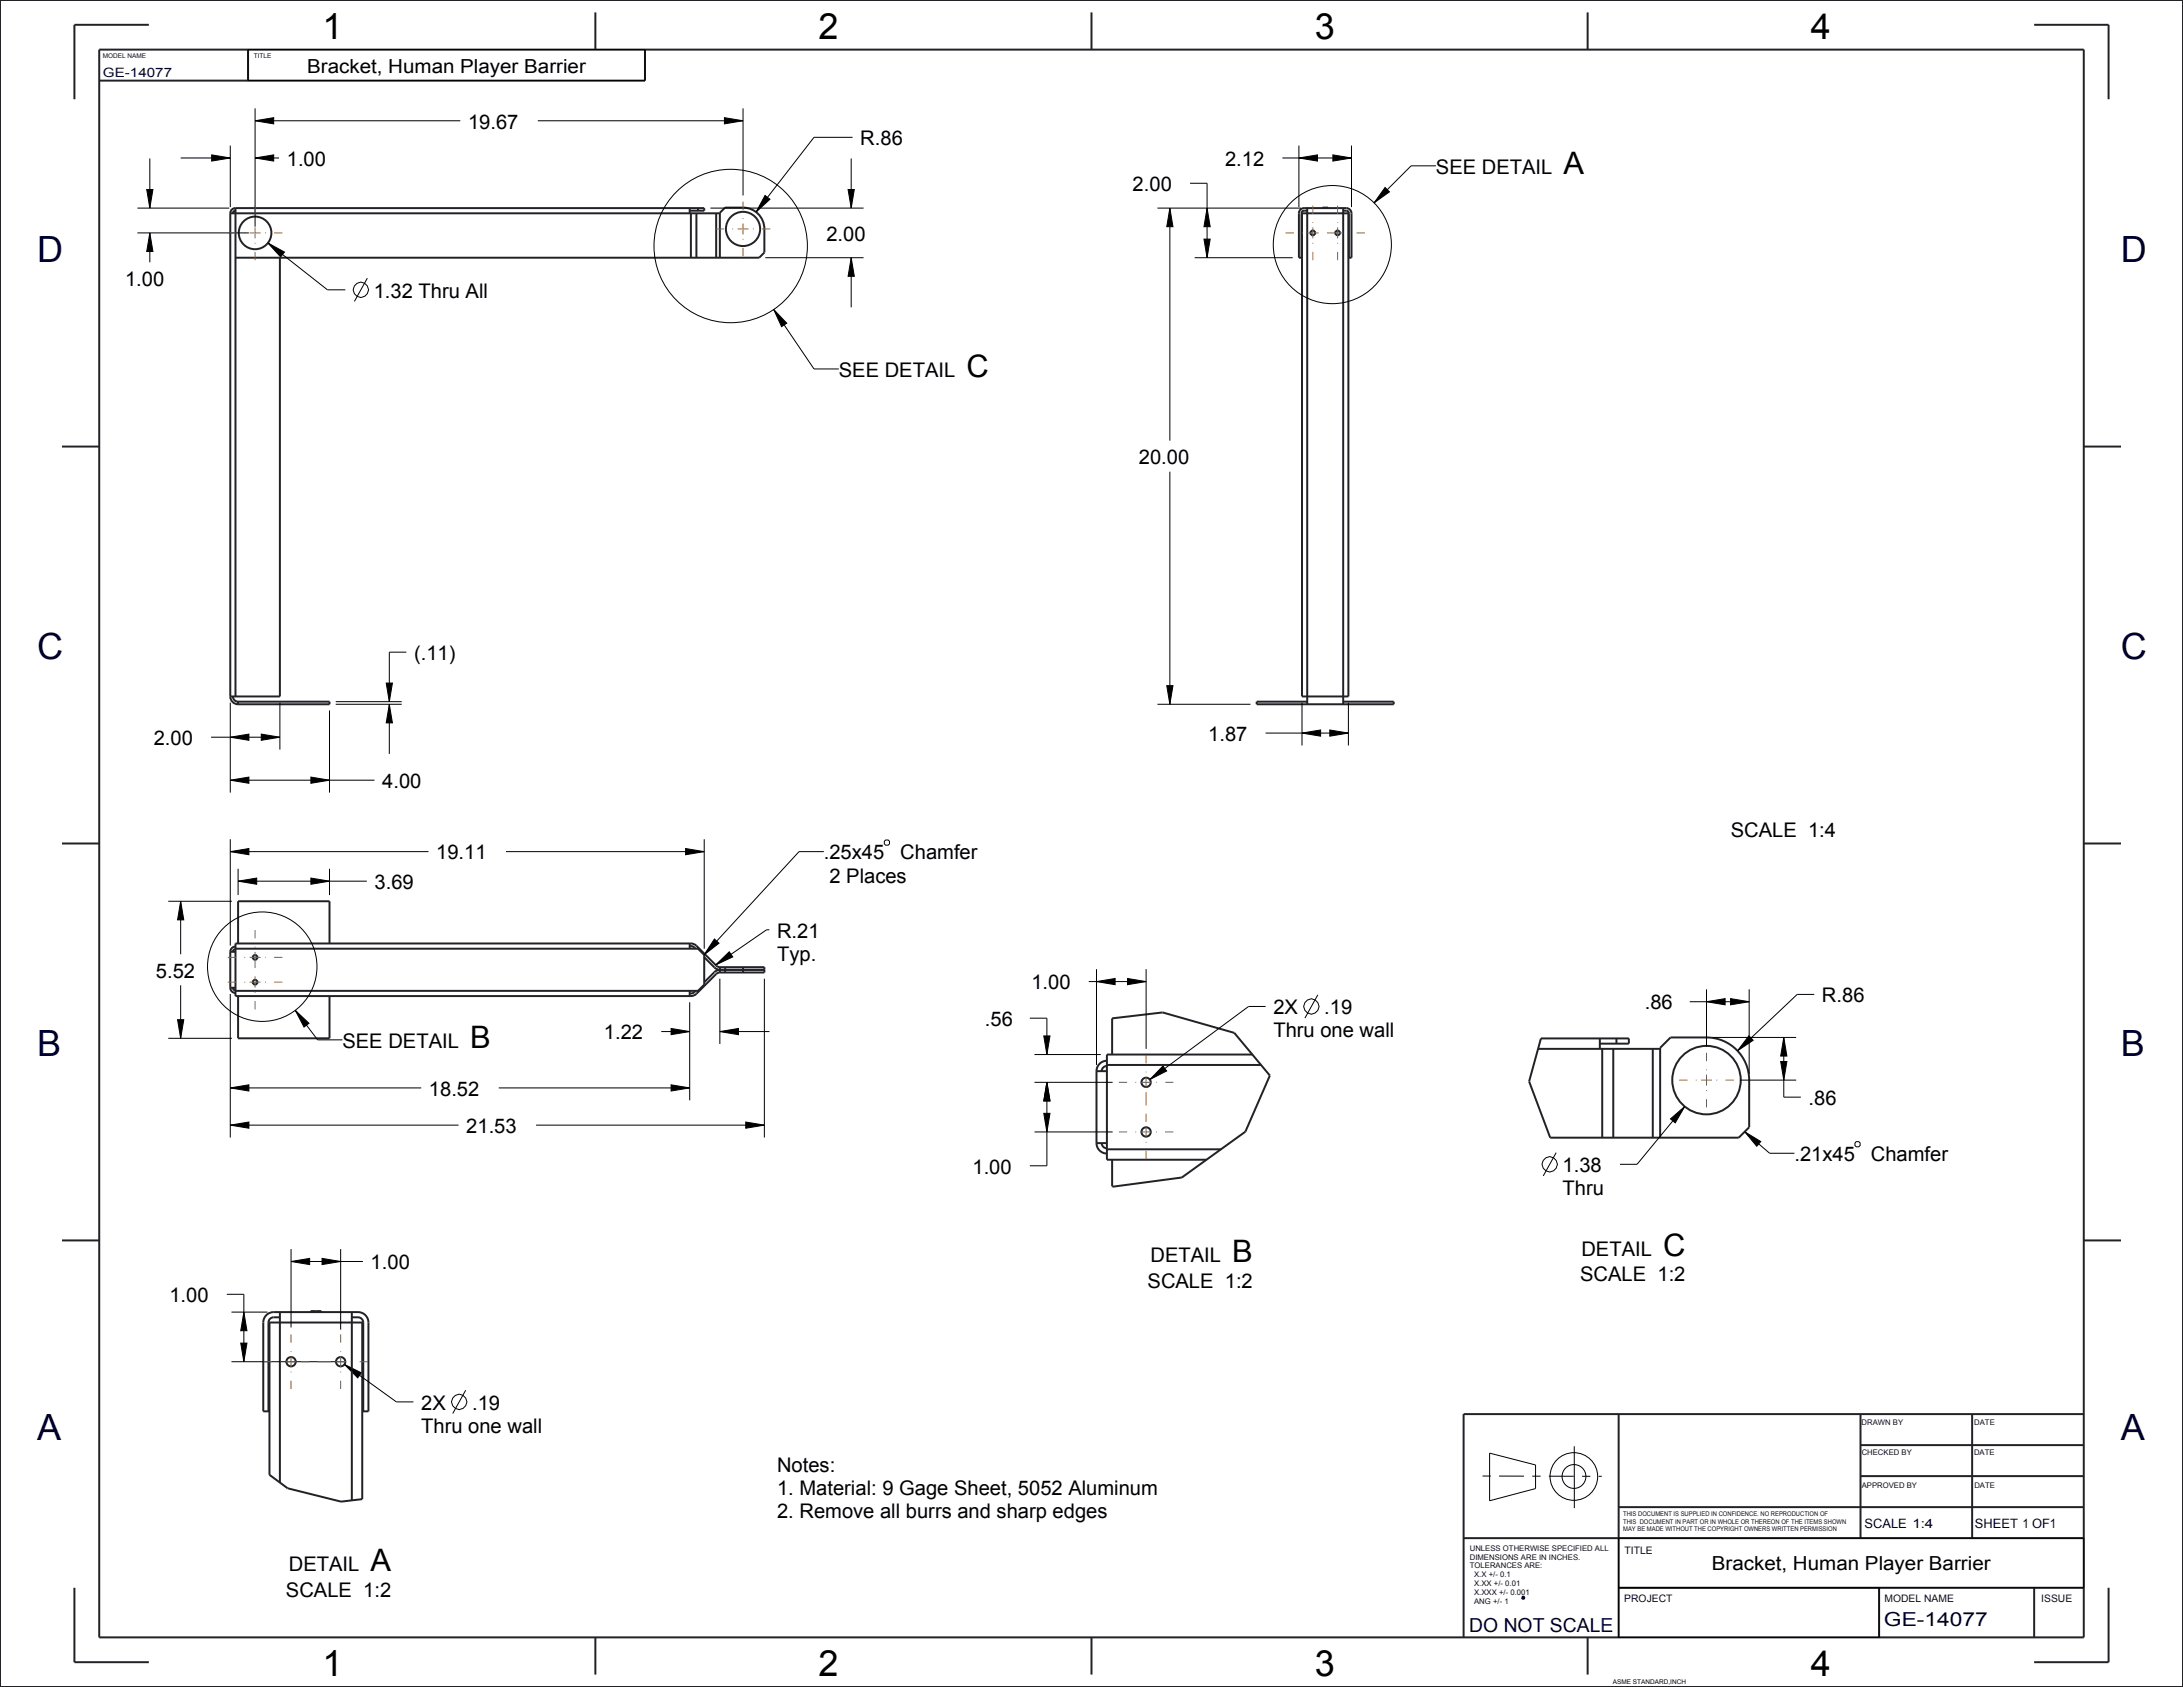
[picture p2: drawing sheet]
<svg xmlns="http://www.w3.org/2000/svg" width="559mm" height="432mm" viewBox="0 0 559 432" stroke-linecap="round" stroke-linejoin="round" font-family="sans-serif">
<defs><g id="words">
<g font-size="9.2">
<text x="82.5" y="9.9">1</text>
<text x="209.5" y="9.9">2</text>
<text x="336.5" y="9.9">3</text>
<text x="463.5" y="9.9">4</text>
<text x="82.5" y="429">1</text>
<text x="209.5" y="429">2</text>
<text x="336.5" y="429">3</text>
<text x="463.5" y="429">4</text>
</g>
<g font-size="9.2" fill="#003">
<text x="9.5" y="67.1">D</text>
<text x="542.9" y="67.1">D</text>
<text x="9.5" y="168.7">C</text>
<text x="542.9" y="168.7">C</text>
<text x="9.5" y="270.3">B</text>
<text x="542.9" y="270.3">B</text>
<text x="9.5" y="368.7">A</text>
<text x="542.9" y="368.7">A</text>
</g>
<g font-size="7.9">
<text x="400.3" y="44.4">A</text>
<text x="247.4" y="96.4">C</text>
<text x="120.3" y="268.1">B</text>
<text x="315.4" y="323.1">B</text>
<text x="425.7" y="321.4">C</text>
<text x="94.9" y="402.2">A</text>
</g>
<g font-size="5.2">
<text x="119.8" y="32.9">19.67</text>
<text x="220.2" y="37.1">R.86</text>
<text x="73.4" y="42.4">1.00</text>
<text x="313.6" y="42.4">2.12</text>
<text x="367.6" y="44.4">SEE DETAIL</text>
<text x="289.9" y="48.9">2.00</text>
<text x="211.5" y="61.6">2.00</text>
<text x="32" y="73.1">1.00</text>
<text x="95.7" y="76.2">1.32 Thru All</text>
<text x="214.7" y="96.4">SEE DETAIL</text>
<text x="291.5" y="118.7">20.00</text>
<text x="106" y="168.9">(.11)</text>
<text x="39.3" y="190.7">2.00</text>
<text x="309.3" y="189.6">1.87</text>
<text x="97.8" y="201.7">4.00</text>
<text x="443" y="214.3">SCALE 1:4</text>
<text x="111.7" y="220">19.11</text>
<text x="210.9" y="220">.25x45</text>
<text x="230.4" y="220">Chamfer</text>
<text x="95.9" y="227.5">3.69</text>
<text x="212.3" y="225.9">2 Places</text>
<text x="198.9" y="240">R.21</text>
<text x="198.9" y="245.9">Typ.</text>
<text x="39.9" y="250.2">5.52</text>
<text x="264" y="253.2">1.00</text>
<text x="466.4" y="256.5">R.86</text>
<text x="252.1" y="262.6">.56</text>
<text x="326" y="259.6">2X</text>
<text x="339" y="259.6">.19</text>
<text x="421" y="258.4">.86</text>
<text x="87.7" y="268.1">SEE DETAIL</text>
<text x="154.6" y="266">1.22</text>
<text x="326" y="265.6">Thru one wall</text>
<text x="109.8" y="280.4">18.52</text>
<text x="463" y="282.8">.86</text>
<text x="119.4" y="290">21.53</text>
<text x="400" y="300">1.38</text>
<text x="459.3" y="297.2">.21x45</text>
<text x="478.9" y="297.2">Chamfer</text>
<text x="248.9" y="300.4">1.00</text>
<text x="400" y="306">Thru</text>
<text x="294.5" y="323.1">DETAIL</text>
<text x="404.8" y="321.4">DETAIL</text>
<text x="94.9" y="324.9">1.00</text>
<text x="293.7" y="329.6">SCALE 1:2</text>
<text x="404.5" y="327.9">SCALE 1:2</text>
<text x="43.4" y="333.3">1.00</text>
<text x="107.8" y="360.8">2X</text>
<text x="120.9" y="360.8">.19</text>
<text x="107.8" y="366.8">Thru one wall</text>
<text x="198.9" y="376.7">Notes:</text>
<text x="198.9" y="382.7">1. Material: 9 Gage Sheet, 5052 Aluminum</text>
<text x="198.9" y="388.6">2. Remove all burrs and sharp edges</text>
<text x="73.9" y="402.2">DETAIL</text>
<text x="73.2" y="408.7">SCALE 1:2</text>
</g>
<g font-size="5">
<text x="78.6" y="18.6">Bracket, Human Player Barrier</text>
<text x="438.2" y="402">Bracket, Human Player Barrier</text>
</g>
<g font-size="5" fill="#003">
<text x="376.1" y="417.6">DO NOT SCALE</text>
<text x="482.2" y="416.2">GE-14077</text>
</g>
<g font-size="3.3" fill="#003">
<text x="26.3" y="19.8">GE-14077</text>
<text x="477.3" y="391">SCALE 1:4</text>
<text x="505.6" y="391.1">SHEET 1 OF1</text>
</g>
<g font-size="2.6" fill="#003">
<text x="415.9" y="397.9">TITLE</text>
<text x="415.8" y="410.1">PROJECT</text>
<text x="482.4" y="410">MODEL NAME</text>
<text x="522.5" y="410.1">ISSUE</text>
</g>
<g font-size="2" fill="#003">
<text x="476.5" y="364.7">DRAWN BY</text>
<text x="505.4" y="364.7">DATE</text>
<text x="476.5" y="372.5">CHECKED BY</text>
<text x="505.3" y="372.5">DATE</text>
<text x="476.6" y="380.8">APPROVED BY</text>
<text x="505.4" y="380.8">DATE</text>
<text x="376.2" y="396.9">UNLESS OTHERWISE SPECIFIED ALL</text>
<text x="376.2" y="399.2">DIMENSIONS ARE IN INCHES.</text>
<text x="376.2" y="401.5">TOLERANCES ARE:</text>
<text x="377.3" y="403.7">X.X +/- 0.1</text>
<text x="377.3" y="406">X.XX +/- 0.01</text>
<text x="377.3" y="408.3">X.XXX +/- 0.001</text>
<text x="377.3" y="410.6">ANG +/- 1</text>
</g>
<g font-size="1.7" fill="#003">
<text x="26.3" y="14.9">MODEL NAME</text>
<text x="65" y="14.8">TITLE</text>
<text x="415.5" y="388.1">THIS DOCUMENT IS SUPPLIED IN CONFIDENCE. NO REPRODUCTION OF</text>
<text x="415.5" y="390">THIS DOCUMENT IN PART OR IN WHOLE OR THEREON OF THE ITEMS SHOWN</text>
<text x="415.5" y="391.9">MAY BE MADE WITHOUT THE COPYRIGHT OWNERS WRITTEN PERMISSION</text>
</g>
<text font-size="1.7" x="412.9" y="431.1">ASME STANDARD,INCH</text>
</g></defs>
<path d="M389.6 408.8l.4-.1 .2 .4-.4 .1z" fill="none" stroke="#003" stroke-width=".51"/>
<g fill="#000">
<path d="M65.3 30.9l4.8-.8v1.6zM185.4 30.1l4.8 .8-4.8 .8zM37.6 48.5h1.5l-.7 4.8zM38.4 59.6l.7 4.8h-1.5zM54.2 39.6l4.7 .8-4.7 .8zM65.3 40.4l4.8-.8v1.6zM195.8 50l1.3 1-3.6 3.3zM217.1 48.5h1.6l-.8 4.8zM299.5 53.3l.8 4.7h-1.6zM309 53.3l.8 4.7h-1.6zM332.5 40.4l4.8-.8v1.6zM341.2 39.6l4.8 .8-4.8 .8z"/>
<path d="M354.5 48l1.2 1.1-4 2.8zM68.6 62.2l4.2 2.3-1 1.3zM198.1 79.2l3.3 3.5-1.3 .9zM217.9 66l.8 4.7h-1.6zM308.2 61.2h1.6l-.8 4.8zM98.9 174.8h1.5l-.7 4.8zM58.9 188.7l4.8-.8v1.6zM58.9 199.7l4.8-.8v1.6zM66.9 187.9l4.7 .8-4.7 .8zM79.6 198.9l4.7 .8-4.7 .8zM99.7 180.3l.7 4.7h-1.5zM298.7 175.5h1.6l-.8 4.8z"/>
<path d="M333.3 187.6l4.7-.8v1.6zM340.4 186.8l4.8 .8-4.8 .8zM58.9 218l4.8-.8v1.6zM175.5 217.2l4.8 .8-4.8 .8zM46.2 230.7l.8 4.7h-1.5zM60.9 225.5l4.8-.8v1.6zM79.6 224.7l4.7 .8-4.7 .8zM75.6 258.6l3.5 3.3-1.3 1zM182.9 240.3l1.1 1.1-3.8 3zM183.2 247l3.5-3.4 .9 1.3zM280.7 251.2l4.7-.7v1.5zM288.6 250.5l4.8 .7-4.8 .8z"/>
<path d="M436.8 256.4l4.8-.8v1.6zM443 255.6l4.7 .8-4.7 .8zM45.5 261h1.5l-.8 4.8zM58.9 278.5l4.8-.8v1.6zM171.8 277.7l4.7 .8-4.7 .8zM171.8 263.2l4.7 .8-4.7 .8zM184.3 264l4.7-.8v1.6zM267.2 265.2h1.6l-.8 4.7zM268 277l.8 4.8h-1.6zM297.7 272.8l.9 1.3-4.3 2.2zM447.7 265.1l1.1 1.2-4 2.7zM456.6 265.5l.8 4.8h-1.6z"/>
<path d="M455.8 271.7h1.6l-.8 4.8zM58.9 288l4.8-.8v1.6zM190.9 287.2l4.8 .8-4.8 .8zM267.2 285h1.6l-.8 4.7zM427.6 286.4l3.7-3.2-2.5 4.2zM446.6 289.7l4.1 2.5-1 1.2zM62.4 335.8l.8 4.8h-1.6zM74.5 322.9l4.8-.8v1.6zM82.4 322.1l4.8 .8-4.8 .8zM61.6 343.8h1.6l-.8 4.7zM88.2 349.2l4.3 2.2-.9 1.3z"/>
</g>
<g fill="none" stroke="#000" stroke-width=".26">
<path d="M63.5 12.7h101.6v7.9h-101.6zM54.2 39.6l4.7 .8-4.7 .8zM58.9 37.3v15.7M65.3 30.9l4.8-.8v1.6zM65.3 27.7v30.3M65.3 30.9h52.5M137.7 30.9h52.5M185.4 30.1l4.8 .8-4.8 .8zM190.2 27.7v22.3M218.2 35.2h-9.8l-14.9 19.1M332.5 37.3v15.7M341.2 39.6l4.8 .8-4.8 .8z"/>
<path d="M346 37.3v15.7M35.2 59.6h28.5M35.2 53.3h23.5M37.6 48.5h1.5l-.7 4.8zM38.4 59.6l.7 4.8h-1.5zM38.4 40.6v12.7M38.4 59.6v7.5M46.2 40.4h12.7M65.3 40.4l4.8-.8v1.6zM65.3 40.4h6.1M181.9 53.3h39.2M195.8 50l1.3 1-3.6 3.3z"/>
<path d="M217.1 48.5h1.6l-.8 4.8zM217.9 40.6v12.7M296.3 53.3h36.7M299.5 53.3l.8 4.7h-1.6zM299.5 53.3v59.5M304.6 46.9h4.4v19.1M309 53.3l.8 4.7h-1.6zM328.3 40.4h17.7M332.5 40.4l4.8-.8v1.6zM354.5 48l1.2 1.1-4 2.8zM367.6 42.4h-6.4l-9.5 9.5M68.6 62.2l4.2 2.3-1 1.3z"/>
<path d="M68.6 62.2l15.2 12h4.6M94 71.2l-3.3 6M195.9 66h25.2M198.1 79.2l3.3 3.5-1.3 .9zM198.1 79.2l10.3 15.2h6.3M217.9 66l.8 4.7h-1.6zM217.9 66v12.7M305.8 66h25.1M308.2 61.2h1.6l-.8 4.8zM299.5 120.7v59.6M58.9 179.9v23M71.6 179.9v12"/>
<path d="M85.9 179.6h16.9M98.9 174.8h1.5l-.7 4.8zM104 166.9h-4.3v12.7M298.7 175.5h1.6l-.8 4.8zM333.3 179.9v10.9M345.2 179.9v10.9M54 188.7h17.6M58.9 188.7l4.8-.8v1.6zM58.9 199.7l4.8-.8v1.6zM58.9 199.7h37M66.9 187.9l4.7 .8-4.7 .8zM79.6 198.9l4.7 .8-4.7 .8z"/>
<path d="M84.3 181.9v21M85.9 180.3h16.9M99.7 180.3l.7 4.7h-1.5zM99.7 180.3v12.7M296.3 180.3h23.8M324 187.6h21.2M333.3 187.6l4.7-.8v1.6zM340.4 186.8l4.8 .8-4.8 .8zM58.9 218l4.8-.8v1.6zM58.9 214.8v27.2M58.9 218h50.8M129.5 218h50.8"/>
<path d="M175.5 217.2l4.8 .8-4.8 .8zM180.3 214.8v28M210.9 218h-6.4l-24.3 26.4M226.7 215h.7l.3 .3v.7l-.3 .3h-.7l-.3-.3v-.7zM43.1 230.7h16.3M46.2 230.7l.8 4.7h-1.5zM46.2 230.7v13.6M60.9 225.5l4.8-.8v1.6zM60.9 222.4v6.7M60.9 225.5h33M79.6 224.7l4.7 .8-4.7 .8zM84.3 222.4v6.7"/>
<path d="M196.9 238h-.7l-13 9M46.2 252.2v13.6M58.9 254.4v36.8M75.6 258.6l3.5 3.3-1.3 1zM75.6 258.6l5.7 7.6h6.4M176.5 256.5v25.1M182.9 240.3l1.1 1.1-3.8 3zM183.2 247l3.5-3.4 .9 1.3zM184.3 250.5v16.7M195.7 250.5v40.7M278.7 251.2h14.7M280.7 251.2l4.7-.7v1.5z"/>
<path d="M280.7 248.1v24.5M288.6 250.5l4.8 .7-4.8 .8zM293.4 248.1v20.4M324 257.6h-4.4l-25.3 18.7M337.3 254.6l-3.3 6M432.5 256.4h15.2M436.8 256.4l4.8-.8v1.6zM436.8 253.2v14.7M443 255.6l4.7 .8-4.7 .8zM447.7 253.2v21.7M464.4 254.5h-4.4l-15.2 14.5M43.1 265.8h16.3"/>
<path d="M45.5 261h1.5l-.8 4.8zM58.9 278.5l4.8-.8v1.6zM58.9 278.5h48.9M127.7 278.5h48.8M169.3 264h7.2M171.8 277.7l4.7 .8-4.7 .8zM171.8 263.2l4.7 .8-4.7 .8zM184.3 264l4.7-.8v1.6zM184.3 264h12.7M263.6 260.6h4.4v9.3M264.8 277h20M264.8 269.9h17"/>
<path d="M267.2 265.2h1.6l-.8 4.7zM268 277l.8 4.8h-1.6zM268 277v21.4h-4.4M297.7 272.8l.9 1.3-4.3 2.2zM438.4 265.5h21.4M445.4 276.5h14.4M447.7 265.1l1.1 1.2-4 2.7zM455.8 271.7h1.6l-.8 4.8zM456.6 265.5l.8 4.8h-1.6zM456.6 265.5v15.3h4.4M58.9 288l4.8-.8v1.6zM58.9 288h58.5"/>
<path d="M137.2 288h58.5M190.9 287.2l4.8 .8-4.8 .8zM264.8 289.7h20M267.2 285h1.6l-.8 4.7zM398.3 295l-3.3 6M427.6 286.4l3.7-3.2-2.5 4.2zM431.3 283.2l-12.3 14.8h-4.3M446.6 289.7l4.1 2.5-1 1.2zM446.6 289.7l6.4 5.5h6.3M475.2 292.2h.6l.3 .3v.7l-.3 .3h-.6l-.4-.3v-.7zM74.5 319.7v20.1M87.2 319.7v20.6"/>
<path d="M58.1 331.3h4.3v17.2M59.2 335.8h9.3M62.4 335.8l.8 4.8h-1.6zM74.5 322.9l4.8-.8v1.6zM74.5 322.9h18.4M82.4 322.1l4.8 .8-4.8 .8zM59.2 348.5h29M61.6 343.8h1.6l-.8 4.7zM88.2 349.2l4.3 2.2-.9 1.3zM88.2 349.2l13.3 9.6h4.3M119.2 355.8l-3.3 6M381.3 371.9l11.8 3.1v6l-11.8 3.1z"/>
<path d="M403 370.2v15.8M414.3 406.4h119.1v-12.7h-119.1v25.4h66.7v-12.7"/>
<circle cx="92.3" cy="74.2" r="1.95"/>
<circle cx="187" cy="63" r="19.6"/>
<circle cx="341" cy="62.6" r="15.1"/>
<circle cx="67.1" cy="247.4" r="14"/>
<circle cx="335.6" cy="257.6" r="1.95"/>
<circle cx="396.7" cy="298" r="1.95"/>
<circle cx="117.5" cy="358.8" r="1.95"/>
<circle cx="402.9" cy="377.9" r="6.1"/>
<circle cx="402.9" cy="377.9" r="3"/>
</g>
<path d="M379.5 377.8l30.5 .1" fill="none" stroke="#000" stroke-width=".26" stroke-dasharray="2.1 2.1 6.4 2.1" stroke-linecap="butt"/>
<g fill="none" stroke="#222226" stroke-width=".51">
<path d="M0 0h558.8v431.8h-558.8zM25.4 12.7h508v406.4h-508zM38.1 6.3h-19.1v19.1M63.5 12.7v7.9M152.4 3.2v9.5M165.1 12.7v7.9h-139.7M279.4 3.2v9.5M406.4 3.2v9.5M520.7 6.3h19.1v19.1M58.9 54.6v123.7M58.9 54.6h125.4M60.3 53.3a1.33 1.33 0 0 0-1.4 1.3"/>
<path d="M60.3 53.9a.67 .67 0 0 0-.7 .7M60.3 53.3v125M60.3 53.3h120v.6h-3.8M176.5 53.3v1.3M176.9 54.6v11.4M178.3 54.6v11.4M178.7 53.3v.6M183.3 54.6v11.4M333.2 54.6h12.1M333.2 54.6v11.4M333.3 54.6v123.7h11.9v-123.7M334.6 53.9h-.8a.67 .67 0 0 0-.6 .7"/>
<path d="M334.6 53.3v127M338.6 53.3h1.3M339.2 53.1v.2M343.8 53.9h.8a.67 .67 0 0 1 .7 .7v11.4M343.8 53.3v127M60.3 66h134l1.4-1.4v-6a5.5 5.5 0 0 0-5.5-5.5h-4.6l-1.3 1.4v11.5M71.6 66v112.3h-12.7M333.3 66h-.8v-11.4a1.33 1.33 0 0 1 1.3-1.3h10.8a1.33 1.33 0 0 1 1.4 1.3v11.4h-.8M15.9 114.3h9.5M533.4 114.3h9.5M58.9 178.3a2 2 0 0 0 2 2M59.6 178.3a1.33 1.33 0 0 0 1.3 1.3"/>
<path d="M60.9 179.6v.7M60.9 179.6h23.4v.7h-23.4M334.6 179.6h-12.9v.7h35.1v-.7h-13M15.9 215.9h9.5M533.4 215.9h9.5M58.9 252.8a1.33 1.33 0 0 0 1.4 1.4M58.9 243.6v9.2M58.9 252.8h1.4M58.9 243.6h1.4M59.6 252.8a.67 .67 0 0 0 .7 .7M60.3 242.3a1.33 1.33 0 0 0-1.4 1.3M60.3 243a.67 .67 0 0 0-.7 .6"/>
<path d="M60.3 242.8h118.4l1.6 1.6v7.6l-1.6 1.6h-118.4M60.9 241.5v-10.8h23.4v10.8M60.9 255v10.8h23.4v-10.8M176.5 242.2l.9 .1 .7 .5M176.5 241.5v1.3M176.5 253.6v1.4M178.1 253.6l-.7 .6-.9 .1M180.3 245l2.9 2.9 1.1 .3v-.6M184.3 248.3l-1.1 .3-2.9 2.8M184.3 248.3v.6M184.3 248.3h11.4M184.3 247.6l-.9-.4-5.4-5.4-1.1-.3h-116.6v13.5h116.6l1.1-.4 5.3-5.3 1-.4"/>
<path d="M184.3 247.6h11.4v1.3h-11.4M185.6 248.3v.6M185.6 247.6v.6M190.2 247.6v1.3M280.7 274.2v18.4M280.7 274.2h2.6M283.3 271.5a2.67 2.67 0 0 0-2.6 2.7M283.3 272.8a1.33 1.33 0 0 0-1.3 1.4M283.3 272.6h39.5M284.7 269.9v-9.2l12.9-1.6 18.3 5.3 9.2 10.9-6.3 14.4-16.3 11.7-17.6 2.3-.2-.1v-6.8M320.6 269.9h-37.3v26.9h25.5M393.7 268.5h31.3"/>
<path d="M409.5 267.1h7.5v-1.3h-22.6l-3 11 5.4 14.4h48.3l2.6-2.7v-12a10.9 10.9 0 0 0-10.9-11h-9.2l-2.6 2.7v23M409.5 265.8v2.7M410.1 268.5v22.7M413 268.5v22.7M413.8 265.8v1.3M423.1 268.5v22.7M280.7 292.6a2.67 2.67 0 0 0 2.6 2.7M280.7 292.6h2.6M282 292.6a1.33 1.33 0 0 0 1.3 1.3M283.3 294.2h29.2M15.9 317.5h9.5M533.4 317.5h9.5"/>
<path d="M68.7 338.5v22.7M68.7 338.5h24.3M69 338.5v39l4.6 3.4 13.7 3.5 5.4-.7v-45.2M71.6 337.2h-1.5a1.33 1.33 0 0 0-1.4 1.3M71.6 335.8v43.7M79.5 335.8v-.2h2.7v.2M80.9 335.6v.2M90.1 337.2h1.5a1.33 1.33 0 0 1 1.4 1.3M90.1 335.8v48.2M93 338.5v22.7M69 361.2h-1.6v-22.7a2.67 2.67 0 0 1 2.7-2.7h21.5a2.67 2.67 0 0 1 2.7 2.7v22.7h-1.6M414.3 361.9v57.2"/>
<path d="M476.3 377.8h57.1M476.3 369.9h57.1M476.3 361.9v31.8M504.8 361.9v31.8M533.4 361.9h-158.7v57.2M374.7 393.7h158.7M414.3 385.8h119.1M19 406.4v19h19.1M152.4 419.1v9.5M279.4 419.1v9.5M406.4 419.1v9.5M414.3 406.4h119.1"/>
<path d="M481 406.4v12.7M520.7 406.4v12.7M539.8 406.4v19h-19.1"/>
<circle cx="65.3" cy="59.6" r="4.2"/>
<circle cx="190.2" cy="58.6" r="4.4"/>
<circle cx="336" cy="59.6" r=".6"/>
<circle cx="342.4" cy="59.6" r=".6"/>
<circle cx="65.3" cy="251.4" r=".6"/>
<circle cx="65.3" cy="245" r=".6"/>
<circle cx="293.4" cy="277" r="1.19"/>
<circle cx="436.8" cy="276.5" r="8.8"/>
<circle cx="293.4" cy="289.7" r="1.19"/>
<circle cx="74.5" cy="348.5" r="1.19"/>
<circle cx="87.2" cy="348.5" r="1.19"/>
</g>
<!-- layer: 02___PRT_ALL_AXES -->
<g fill="none" stroke="#963" stroke-width=".26" stroke-dasharray="2.1 2.1 6.4 2.1" stroke-linecap="butt">
<path d="M58.3 59.6h4.5M65.3 52.6v4.5M72.3 59.6h-4.5M183.2 58.6h4.5M190.2 51.6v4.5M197.2 58.6h-4.5M329.1 59.6h4.4M335.4 59.6h7.6M336 52.6v4.5M342.4 52.6v4.5M349.4 59.6h-4.5M65.3 66.6v-4.4"/>
<path d="M190.2 65.6v-4.5M336 66.6v-4.4M342.4 66.6v-4.4M65.3 238.1v4.4M58.3 251.4h4.5M58.3 245h4.5M65.3 258.4v-4.5M65.3 252v-7.6M72.3 251.4h-4.5M72.3 245h-4.5M286.4 277h4.4M293.4 270v4.5"/>
<path d="M300.4 277h-4.5M429.8 276.5h4.5M436.8 269.5v4.4M443.8 276.5h-4.4M286.4 289.7h4.4M293.4 296.7v-4.4M293.4 287.2v-7.6M300.4 289.7h-4.5M436.8 283.4v-4.4M67.5 348.5h4.5M74.5 341.6v4.4M74.5 355.5v-4.4"/>
<path d="M77 348.5h7.7M87.2 341.6v4.4M87.2 355.5v-4.4M94.2 348.5h-4.5"/>
</g>
<g fill="none" stroke="#963" stroke-width=".26">
<path d="M63.9 59.6h2.8M65.3 58.2v2.8M188.8 58.6h2.8M190.2 57.2v2.8M334.7 59.6h.7M336 58.2v2.8M342.4 58.2v2.8M343 59.6h.8M63.9 251.4h2.8M63.9 245h2.8M65.3 243.7v.7M65.3 252v.8"/>
<path d="M292 277h2.8M293.4 275.6v2.8M435.4 276.5h2.8M436.8 275.1v2.8M292 289.7h2.8M293.4 288.3v2.8M73.1 348.5h2.8M74.5 347.1v2.8M85.8 348.5h2.8M87.2 347.1v2.8"/>
</g>
<use href="#words"/>
</svg>
